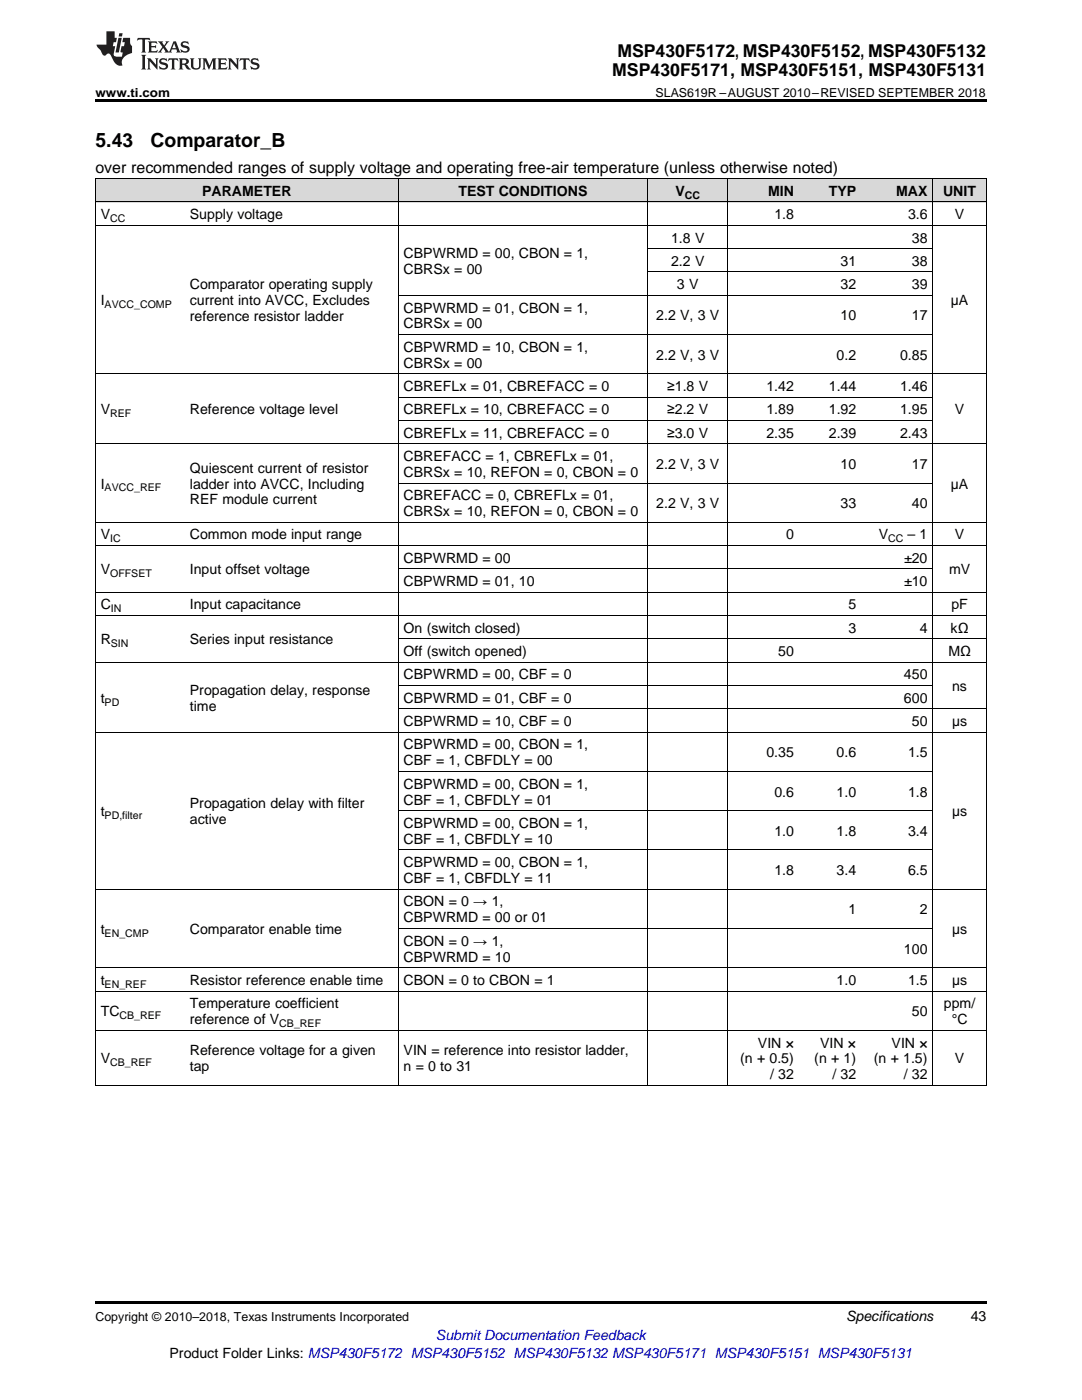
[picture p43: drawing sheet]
<svg xmlns="http://www.w3.org/2000/svg" width="216mm" height="279mm" viewBox="0 0 216 279" stroke-linecap="round" stroke-linejoin="round" font-family="sans-serif">
<defs><g id="words">
<g font-size="3.9">
<text x="19" y="29.3">5.43</text>
<text x="30" y="29.3">Comparator_B</text>
</g>
<g font-size="3.5">
<text x="123.2" y="11.3">MSP430F5172, MSP430F5152, MSP430F5132</text>
<text x="122.2" y="15.2">MSP430F5171, MSP430F5151, MSP430F5131</text>
</g>
<text font-size="3.2" x="19" y="34.4">over recommended ranges of supply voltage and operating free-air temperature (unless otherwise noted)</text>
<g font-size="2.8">
<text x="40.3" y="39.1">PARAMETER</text>
<text x="91.5" y="39.1">TEST CONDITIONS</text>
<text x="134.8" y="39.1">V</text>
<text x="153.2" y="39.1">MIN</text>
<text x="165.4" y="39.1">TYP</text>
<text x="178.8" y="39.1">MAX</text>
<text x="188.2" y="39.1">UNIT</text>
<text x="20.1" y="43.7">V</text>
<text x="37.9" y="43.7">Supply voltage</text>
<text x="154.5" y="43.7">1.8</text>
<text x="181.2" y="43.7">3.6</text>
<text x="190.5" y="43.7">V</text>
<text x="80.5" y="51.5">CBPWRMD = 00, CBON = 1,</text>
<text x="133.9" y="48.4">1.8 V</text>
<text x="133.9" y="53.1">2.2 V</text>
<text x="167.7" y="53.1">31</text>
<text x="182" y="48.4">38</text>
<text x="182" y="53.1">38</text>
<text x="37.9" y="57.7">Comparator operating supply</text>
<text x="80.5" y="54.6">CBRSx = 00</text>
<text x="135.1" y="57.7">3 V</text>
<text x="167.7" y="57.7">32</text>
<text x="182" y="57.7">39</text>
<text x="20.1" y="60.9">I</text>
<text x="37.9" y="60.9">current into AVCC, Excludes</text>
<text x="37.9" y="64.1">reference resistor ladder</text>
<text x="80.5" y="62.4">CBPWRMD = 01, CBON = 1,</text>
<text x="80.5" y="65.5">CBRSx = 00</text>
<text x="131" y="64">2.2 V, 3 V</text>
<text x="167.7" y="64">10</text>
<text x="182" y="64">17</text>
<text x="189.7" y="60.9">µA</text>
<text x="80.5" y="70.2">CBPWRMD = 10, CBON = 1,</text>
<text x="131" y="71.8">2.2 V, 3 V</text>
<text x="166.9" y="71.8">0.2</text>
<text x="179.6" y="71.8">0.85</text>
<text x="80.5" y="73.4">CBRSx = 00</text>
<text x="20.1" y="82.7">V</text>
<text x="37.9" y="82.7">Reference voltage level</text>
<text x="80.5" y="78">CBREFLx = 01, CBREFACC = 0</text>
<text x="80.5" y="82.7">CBREFLx = 10, CBREFACC = 0</text>
<text x="133.1" y="78">≥1.8 V</text>
<text x="133.1" y="82.7">≥2.2 V</text>
<text x="152.9" y="78">1.42</text>
<text x="152.9" y="82.7">1.89</text>
<text x="165.4" y="78">1.44</text>
<text x="165.4" y="82.7">1.92</text>
<text x="179.6" y="78">1.46</text>
<text x="179.6" y="82.7">1.95</text>
<text x="190.5" y="82.7">V</text>
<text x="80.5" y="87.3">CBREFLx = 11, CBREFACC = 0</text>
<text x="133.1" y="87.3">≥3.0 V</text>
<text x="152.9" y="87.3">2.35</text>
<text x="165.4" y="87.3">2.39</text>
<text x="179.6" y="87.3">2.43</text>
<text x="37.9" y="94.3">Quiescent current of resistor</text>
<text x="80.5" y="92">CBREFACC = 1, CBREFLx = 01,</text>
<text x="80.5" y="95.2">CBRSx = 10, REFON = 0, CBON = 0</text>
<text x="131" y="93.6">2.2 V, 3 V</text>
<text x="167.7" y="93.6">10</text>
<text x="182" y="93.6">17</text>
<text x="20.1" y="97.5">I</text>
<text x="37.9" y="97.5">ladder into AVCC, Including</text>
<text x="37.9" y="100.7">REF module current</text>
<text x="80.5" y="99.8">CBREFACC = 0, CBREFLx = 01,</text>
<text x="131" y="101.4">2.2 V, 3 V</text>
<text x="167.7" y="101.4">33</text>
<text x="182" y="101.4">40</text>
<text x="189.7" y="97.5">µA</text>
<text x="20.1" y="107.7">V</text>
<text x="37.9" y="107.7">Common mode input range</text>
<text x="80.5" y="103">CBRSx = 10, REFON = 0, CBON = 0</text>
<text x="156.8" y="107.7">0</text>
<text x="175.3" y="107.7">V</text>
<text x="181.1" y="107.7">– 1</text>
<text x="190.5" y="107.7">V</text>
<text x="80.5" y="112.3">CBPWRMD = 00</text>
<text x="180.4" y="112.3">±20</text>
<text x="20.1" y="114.7">V</text>
<text x="37.9" y="114.7">Input offset voltage</text>
<text x="80.5" y="117">CBPWRMD = 01, 10</text>
<text x="180.4" y="117">±10</text>
<text x="189.4" y="114.7">mV</text>
<text x="20.1" y="121.6">C</text>
<text x="37.9" y="121.6">Input capacitance</text>
<text x="169.3" y="121.6">5</text>
<text x="189.8" y="121.6">pF</text>
<text x="20.1" y="128.6">R</text>
<text x="37.9" y="128.6">Series input resistance</text>
<text x="80.5" y="126.3">On (switch closed)</text>
<text x="80.5" y="131">Off (switch opened)</text>
<text x="155.3" y="131">50</text>
<text x="169.3" y="126.3">3</text>
<text x="183.5" y="126.3">4</text>
<text x="189.2" y="131">MΩ</text>
<text x="189.7" y="126.3">kΩ</text>
<text x="80.5" y="135.6">CBPWRMD = 00, CBF = 0</text>
<text x="180.4" y="135.6">450</text>
<text x="190" y="137.9">ns</text>
<text x="20.1" y="140.3">t</text>
<text x="37.9" y="138.7">Propagation delay, response</text>
<text x="37.9" y="141.9">time</text>
<text x="80.5" y="140.3">CBPWRMD = 01, CBF = 0</text>
<text x="180.4" y="140.3">600</text>
<text x="80.5" y="144.9">CBPWRMD = 10, CBF = 0</text>
<text x="80.5" y="149.6">CBPWRMD = 00, CBON = 1,</text>
<text x="182" y="144.9">50</text>
<text x="190" y="144.9">µs</text>
<text x="80.5" y="152.8">CBF = 1, CBFDLY = 00</text>
<text x="152.9" y="151.2">0.35</text>
<text x="166.9" y="151.2">0.6</text>
<text x="181.2" y="151.2">1.5</text>
<text x="37.9" y="161.3">Propagation delay with filter</text>
<text x="80.5" y="157.4">CBPWRMD = 00, CBON = 1,</text>
<text x="80.5" y="160.6">CBF = 1, CBFDLY = 01</text>
<text x="154.5" y="159">0.6</text>
<text x="166.9" y="159">1.0</text>
<text x="181.2" y="159">1.8</text>
<text x="20.1" y="162.9">t</text>
<text x="37.9" y="164.5">active</text>
<text x="80.5" y="165.2">CBPWRMD = 00, CBON = 1,</text>
<text x="154.5" y="166.8">1.0</text>
<text x="166.9" y="166.8">1.8</text>
<text x="181.2" y="166.8">3.4</text>
<text x="190" y="162.9">µs</text>
<text x="80.5" y="168.4">CBF = 1, CBFDLY = 10</text>
<text x="80.5" y="173.1">CBPWRMD = 00, CBON = 1,</text>
<text x="80.5" y="176.2">CBF = 1, CBFDLY = 11</text>
<text x="154.5" y="174.7">1.8</text>
<text x="166.9" y="174.7">3.4</text>
<text x="181.2" y="174.7">6.5</text>
<text x="80.5" y="180.9">CBON = 0 → 1,</text>
<text x="80.5" y="184.1">CBPWRMD = 00 or 01</text>
<text x="169.3" y="182.5">1</text>
<text x="183.5" y="182.5">2</text>
<text x="20.1" y="186.4">t</text>
<text x="37.9" y="186.4">Comparator enable time</text>
<text x="80.5" y="188.7">CBON = 0 → 1,</text>
<text x="80.5" y="191.9">CBPWRMD = 10</text>
<text x="180.4" y="190.3">100</text>
<text x="190" y="186.4">µs</text>
<text x="20.1" y="196.6">t</text>
<text x="37.9" y="196.6">Resistor reference enable time</text>
<text x="80.5" y="196.6">CBON = 0 to CBON = 1</text>
<text x="166.9" y="196.6">1.0</text>
<text x="181.2" y="196.6">1.5</text>
<text x="190" y="196.6">µs</text>
<text x="20.1" y="202.8">TC</text>
<text x="37.9" y="201.2">Temperature coefficient</text>
<text x="182" y="202.8">50</text>
<text x="188.3" y="201.2">ppm/</text>
<text x="37.9" y="204.4">reference of V</text>
<text x="151.2" y="209.1">VIN ×</text>
<text x="163.7" y="209.1">VIN ×</text>
<text x="177.9" y="209.1">VIN ×</text>
<text x="189.9" y="204.4">°C</text>
<text x="20.1" y="212.2">V</text>
<text x="37.9" y="210.6">Reference voltage for a given</text>
<text x="37.9" y="213.8">tap</text>
<text x="80.5" y="210.6">VIN = reference into resistor ladder,</text>
<text x="80.5" y="213.8">n = 0 to 31</text>
<text x="147.7" y="212.2">(n + 0.5)</text>
<text x="153.7" y="215.4">/ 32</text>
<text x="162.5" y="212.2">(n + 1)</text>
<text x="166.1" y="215.4">/ 32</text>
<text x="174.4" y="212.2">(n + 1.5)</text>
<text x="180.3" y="215.4">/ 32</text>
<text x="190.5" y="212.2">V</text>
<text x="168.8" y="263.6">Specifications</text>
<text x="193.7" y="263.6">43</text>
<text x="33.8" y="270.9">Product Folder Links: MSP430F5172 MSP430F5152 MSP430F5132 MSP430F5171 MSP430F5151 MSP430F5131</text>
</g>
<text font-size="2.8" fill="#00f" x="87" y="267.4">Submit Documentation Feedback</text>
<g font-size="2.5">
<text x="19" y="19.3">www.ti.com</text>
<text x="130.8" y="19.3">SLAS619R –AUGUST 2010–REVISED SEPTEMBER 2018</text>
<text x="19" y="263.6">Copyright © 2010–2018, Texas Instruments Incorporated</text>
</g>
<g font-size="2.1">
<text x="136.6" y="39.7">CC</text>
<text x="22" y="44.3">CC</text>
<text x="20.9" y="61.5">AVCC_COMP</text>
<text x="22" y="83.3">REF</text>
<text x="20.9" y="98.1">AVCC_REF</text>
<text x="22" y="108.2">IC</text>
<text x="177.2" y="108.2">CC</text>
<text x="22" y="115.2">OFFSET</text>
<text x="22.1" y="122.2">IN</text>
<text x="22.1" y="129.2">SIN</text>
<text x="20.9" y="140.8">PD</text>
<text x="20.9" y="163.5">PD,filter</text>
<text x="20.9" y="187">EN_CMP</text>
<text x="20.9" y="197.1">EN_REF</text>
<text x="23.8" y="203.4">CB_REF</text>
<text x="55.7" y="205">CB_REF</text>
<text x="22" y="212.8">CB_REF</text>
</g>
</g></defs>
<g fill="#d8d8d8">
<path d="M19 35.7h17.8v4.7h-17.8z"/>
<path d="M36.8 35.7h42.7v4.7h-42.7z"/>
<path d="M79.5 35.7h49.8v4.7h-49.8z"/>
<path d="M129.3 35.7h16v4.7h-16z"/>
<path d="M145.3 35.7h14.2v4.7h-14.2z"/>
<path d="M159.5 35.7h12.4v4.7h-12.4z"/>
<path d="M171.9 35.7h14.3v4.7h-14.3z"/>
<path d="M186.2 35.7h10.6v4.7h-10.6z"/>
</g>
<path d="M19 19.9h177.8v.5h-177.8zM19 259.7h177.8v.5h-177.8z" fill="#000"/>
<g fill="none" stroke="#000" stroke-width=".2">
<path d="M19 35.6h177.8M19.1 35.7v181M79.4 35.7v181M129.2 35.7v181M145.2 35.7v181M186.1 35.7v181M196.8 35.7v181M19 45h177.8M19 40.3h177.8M79.5 58.9h106.7M129.3 54.3h56.9M129.3 49.6h56.9"/>
<path d="M19 74.6h177.8M79.5 79.3h106.7M79.5 66.8h106.7M19 88.6h177.8M79.5 96.4h106.7M79.5 83.9h106.7M19 118.2h177.8M19 108.9h177.8M19 104.2h177.8M79.5 113.5h106.7M19 132.2h177.8M19 122.9h177.8"/>
<path d="M79.5 136.8h106.7M79.5 127.5h117.3M19 146.1h177.8M79.5 154h106.7M79.5 141.5h117.3M19 177.5h177.8M79.5 169.6h106.7M79.5 161.8h106.7M19 197.8h177.8M19 193.1h177.8M79.5 185.3h106.7M19 216.6h177.8"/>
<path d="M19 205.6h177.8"/>
</g>
<g fill="#231f20">
<path d="M27.5 7.6l-.1 .5 .4-.2h.6v.1v2.1l-.2 .4h1l-.3-.4v-2.1l.1-.1h.5l.5 .2-.2-.5zM29.5 8.3l.2 .3v1.5l-.2 .4h1.8l.2-.6a1.04 1.04 0 0 1-1.3 .2v-.7h.6l.3 .2v-.6l-.3 .2h-.6v-.6l.8-.1 .4 .3-.2-.5zM31.5 8.3l.9 1.1-.9 1.1h.8l-.2-.2 .5-.7 .4 .7-.2 .2h1.5l-.1-.2 .1-.4h.9l.1 .4-.2 .2h1l-.3-.3-.7-1.9h-.5l-.9 2-.8-1 .9-1h-.8l.1 .3-.3 .5-.4-.6 .2-.2zM34.7 8.6l.4 1h-.7zM36.3 8.4a.63 .63 0 0 0-.2 .7 .63 .63 0 0 0 .6 .4l.6 .2 .1 .2a.75 .75 0 0 1-.7 .4 .75 .75 0 0 1-.6-.5l.1 .7 .1-.1a1.11 1.11 0 0 0 1.5-.6 1.13 1.13 0 0 0-1.2-.8l-.1-.4a1.04 1.04 0 0 1 1.2 .2l-.2-.5-.1 .1-.5-.2zM28.2 10.9l.2 .4v2.2l-.2 .4h1l-.3-.4v-2.2l.3-.4zM29.3 11.6l.3 .4v1.5l-.3 .4h.8l-.2-.4v-1.3l1.5 1.7v-1.9l.2-.4h-.7l.2 .4v.9l-1.1-1.3zM32 11.8a.62 .62 0 0 0-.2 .7 .62 .62 0 0 0 .6 .4l.6 .1 .1 .3a.76 .76 0 0 1-.7 .3 .76 .76 0 0 1-.6-.4l.1 .7 .1-.1a1.11 1.11 0 0 0 1.5-.6 1.13 1.13 0 0 0-1.2-.8l-.1-.4a1.04 1.04 0 0 1 1.2 .2l-.2-.6-.1 .1-.5-.1zM33.7 11.6l-.2 .6a.61 .61 0 0 1 .8-.3v1.6l-.2 .4h.9l-.2-.4v-1.6a.63 .63 0 0 1 .8 .3l-.2-.6zM35.6 11.6l.3 .4v1.5l-.3 .4h1l-.2-.2v-.8l.5 .2a.76 .76 0 0 0 1.2 .7l-1-1a.58 .58 0 0 0 .6-.5 .58 .58 0 0 0-.5-.6zM36.4 11.9h.1a.45 .45 0 0 1 .5 .1 .45 .45 0 0 1 .1 .5l-.7 .2zM37.9 11.6l.2 .2a2.17 2.17 0 0 0 .3 1.9 .99 .99 0 0 0 1.6-.6v-1.1l.2-.4h-.7l.2 .2a1.92 1.92 0 0 1-.2 1.8 .6 .6 0 0 1-.9-.5v-1.1l.2-.4zM40.4 11.6l.2 .4v1.5l-.2 .4h.7l-.2-.4v-1.4l.8 1.8 .8-1.8v1.4l-.2 .4h.9l-.2-.4v-1.5l.2-.4h-.8l-.6 1.5-.6-1.5zM43.4 11.6l.2 .4v1.5l-.2 .4h1.8l.2-.6a1.04 1.04 0 0 1-1.3 .1v-.6h.5l.4 .2v-.6l-.4 .2h-.5v-.7h.8l.3 .3-.1-.6zM45.5 11.6l.2 .4v1.5l-.2 .4h.7l-.2-.4v-1.3l1.5 1.7v-1.9l.2-.4h-.7l.2 .4v.9l-1.1-1.3zM47.9 11.6l-.1 .6a.61 .61 0 0 1 .8-.3v1.6l-.3 .4h1l-.3-.4 .1-1.6a.63 .63 0 0 1 .7 .3l-.1-.6zM50.2 11.8a.62 .62 0 0 0-.2 .7 .62 .62 0 0 0 .6 .4l.6 .1 .2 .3a.76 .76 0 0 1-.8 .3 .76 .76 0 0 1-.6-.4l.1 .7 .2-.1a1.11 1.11 0 0 0 1.5-.6 1.13 1.13 0 0 0-1.3-.8l-.1-.4a1.04 1.04 0 0 1 1.2 .2l-.1-.6-.2 .1-.5-.1z"/>
<path d="M21.2 6.3v2.6h-1.9l.1 .4 .7 .9a.91 .91 0 0 0 1 .8 .56 .56 0 0 1 .5-.3 .56 .56 0 0 1 .5 .3l.4 .8a1.53 1.53 0 0 0 1.9 1.2 1.54 1.54 0 0 1 1-2.1l.9-.3v-1.4a1.52 1.52 0 0 1-.3-1.6h-1.4l-.2 .8h.5l-.2 .8h-.4l-.2 1v.2l.4 .1-.2 .8a1.93 1.93 0 0 1-1.6-.3l.3-1.8h-.5l.2-.8h.4l.2-.8h-.4v-1.3zM23.6 7.6l-.6 2.9h.7l.6-2.9zM23.8 6.6l-.1 .7h.6l.2-.7z"/>
</g>
<use href="#words"/>
</svg>
